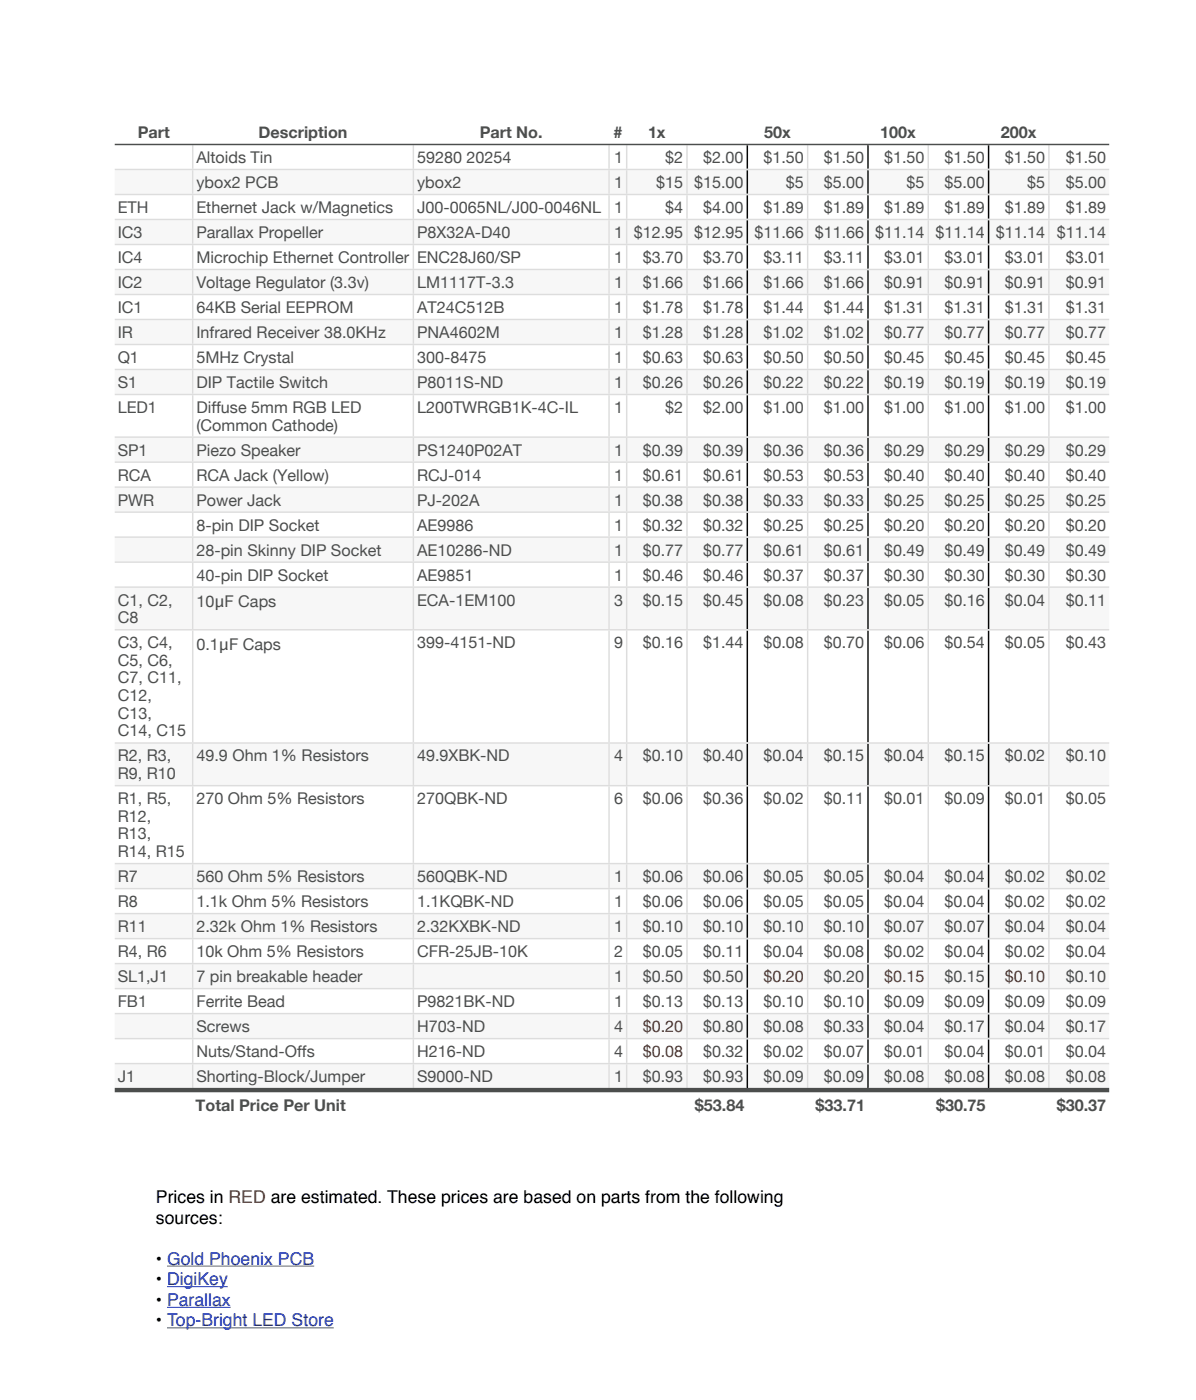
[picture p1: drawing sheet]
<svg xmlns="http://www.w3.org/2000/svg" width="287mm" height="336mm" viewBox="0 0 287 336" stroke-linecap="round" stroke-linejoin="round" font-family="sans-serif">
<defs><g id="words">
<g font-size="4.2">
<text x="37.4" y="288.6">Prices in RED are estimated. These prices are based on parts from the following</text>
<text x="37.4" y="293.5">sources:</text>
<text x="37.4" y="303.4">• Gold Phoenix PCB</text>
<text x="37.4" y="308.3">• DigiKey</text>
<text x="37.4" y="313.3">• Parallax</text>
<text x="37.4" y="318.2">• Top-Bright LED Store</text>
</g>
<g font-size="3.9" fill="#4c4e4d">
<text x="33" y="33.2">Part</text>
<text x="62" y="33.2">Description</text>
<text x="115" y="33.2">Part No.</text>
<text x="147.1" y="33.2">#</text>
<text x="155.4" y="33.2">1x</text>
<text x="183.2" y="33.2">50x</text>
<text x="211.1" y="33.2">100x</text>
<text x="240" y="33.2">200x</text>
<text x="47.1" y="39.1">Altoids Tin</text>
<text x="100" y="39.1">59280 20254</text>
<text x="147.2" y="39.1">1</text>
<text x="159.6" y="39.1">$2</text>
<text x="168.6" y="39.1">$2.00</text>
<text x="183.1" y="39.1">$1.50</text>
<text x="197.5" y="39.1">$1.50</text>
<text x="212" y="39.1">$1.50</text>
<text x="226.5" y="39.1">$1.50</text>
<text x="240.9" y="39.1">$1.50</text>
<text x="255.6" y="39.1">$1.50</text>
<text x="47.1" y="45.1">ybox2 PCB</text>
<text x="100" y="45.1">ybox2</text>
<text x="147.2" y="45.1">1</text>
<text x="157.4" y="45.1">$15</text>
<text x="166.5" y="45.1">$15.00</text>
<text x="188.5" y="45.1">$5</text>
<text x="197.5" y="45.1">$5.00</text>
<text x="217.4" y="45.1">$5</text>
<text x="226.5" y="45.1">$5.00</text>
<text x="246.3" y="45.1">$5</text>
<text x="255.6" y="45.1">$5.00</text>
<text x="28.2" y="51.1">ETH</text>
<text x="47.1" y="51.1">Ethernet Jack w/Magnetics</text>
<text x="100" y="51.1">J00-0065NL/J00-0046NL</text>
<text x="147.2" y="51.1">1</text>
<text x="159.6" y="51.1">$4</text>
<text x="168.6" y="51.1">$4.00</text>
<text x="183.1" y="51.1">$1.89</text>
<text x="197.5" y="51.1">$1.89</text>
<text x="212" y="51.1">$1.89</text>
<text x="226.5" y="51.1">$1.89</text>
<text x="240.9" y="51.1">$1.89</text>
<text x="255.6" y="51.1">$1.89</text>
<text x="28.2" y="57.1">IC3</text>
<text x="47.1" y="57.1">Parallax Propeller</text>
<text x="100" y="57.1">P8X32A-D40</text>
<text x="147.2" y="57.1">1</text>
<text x="152" y="57.1">$12.95</text>
<text x="166.5" y="57.1">$12.95</text>
<text x="180.9" y="57.1">$11.66</text>
<text x="195.4" y="57.1">$11.66</text>
<text x="209.9" y="57.1">$11.14</text>
<text x="224.3" y="57.1">$11.14</text>
<text x="238.8" y="57.1">$11.14</text>
<text x="253.4" y="57.1">$11.14</text>
<text x="28.2" y="63.1">IC4</text>
<text x="47.1" y="63.1">Microchip Ethernet Controller</text>
<text x="100" y="63.1">ENC28J60/SP</text>
<text x="147.2" y="63.1">1</text>
<text x="154.2" y="63.1">$3.70</text>
<text x="168.6" y="63.1">$3.70</text>
<text x="183.1" y="63.1">$3.11</text>
<text x="197.5" y="63.1">$3.11</text>
<text x="212" y="63.1">$3.01</text>
<text x="226.5" y="63.1">$3.01</text>
<text x="240.9" y="63.1">$3.01</text>
<text x="255.6" y="63.1">$3.01</text>
<text x="28.2" y="69.1">IC2</text>
<text x="47.1" y="69.1">Voltage Regulator (3.3v)</text>
<text x="100" y="69.1">LM1117T-3.3</text>
<text x="147.2" y="69.1">1</text>
<text x="154.2" y="69.1">$1.66</text>
<text x="168.6" y="69.1">$1.66</text>
<text x="183.1" y="69.1">$1.66</text>
<text x="197.5" y="69.1">$1.66</text>
<text x="212" y="69.1">$0.91</text>
<text x="226.5" y="69.1">$0.91</text>
<text x="240.9" y="69.1">$0.91</text>
<text x="255.6" y="69.1">$0.91</text>
<text x="28.2" y="75.1">IC1</text>
<text x="47.1" y="75.1">64KB Serial EEPROM</text>
<text x="100" y="75.1">AT24C512B</text>
<text x="147.2" y="75.1">1</text>
<text x="154.2" y="75.1">$1.78</text>
<text x="168.6" y="75.1">$1.78</text>
<text x="183.1" y="75.1">$1.44</text>
<text x="197.5" y="75.1">$1.44</text>
<text x="212" y="75.1">$1.31</text>
<text x="226.5" y="75.1">$1.31</text>
<text x="240.9" y="75.1">$1.31</text>
<text x="255.6" y="75.1">$1.31</text>
<text x="28.2" y="81.1">IR</text>
<text x="47.1" y="81.1">Infrared Receiver 38.0KHz</text>
<text x="100" y="81.1">PNA4602M</text>
<text x="147.2" y="81.1">1</text>
<text x="154.2" y="81.1">$1.28</text>
<text x="168.6" y="81.1">$1.28</text>
<text x="183.1" y="81.1">$1.02</text>
<text x="197.5" y="81.1">$1.02</text>
<text x="212" y="81.1">$0.77</text>
<text x="226.5" y="81.1">$0.77</text>
<text x="240.9" y="81.1">$0.77</text>
<text x="255.6" y="81.1">$0.77</text>
<text x="28.2" y="87">Q1</text>
<text x="47.1" y="87">5MHz Crystal</text>
<text x="100" y="87">300-8475</text>
<text x="147.2" y="87">1</text>
<text x="154.2" y="87">$0.63</text>
<text x="168.6" y="87">$0.63</text>
<text x="183.1" y="87">$0.50</text>
<text x="197.5" y="87">$0.50</text>
<text x="212" y="87">$0.45</text>
<text x="226.5" y="87">$0.45</text>
<text x="240.9" y="87">$0.45</text>
<text x="255.6" y="87">$0.45</text>
<text x="28.2" y="93">S1</text>
<text x="47.1" y="93">DIP Tactile Switch</text>
<text x="100" y="93">P8011S-ND</text>
<text x="147.2" y="93">1</text>
<text x="154.2" y="93">$0.26</text>
<text x="168.6" y="93">$0.26</text>
<text x="183.1" y="93">$0.22</text>
<text x="197.5" y="93">$0.22</text>
<text x="212" y="93">$0.19</text>
<text x="226.5" y="93">$0.19</text>
<text x="240.9" y="93">$0.19</text>
<text x="255.6" y="93">$0.19</text>
<text x="28.2" y="99">LED1</text>
<text x="47.1" y="99">Diffuse 5mm RGB LED</text>
<text x="100" y="99">L200TWRGB1K-4C-IL</text>
<text x="147.2" y="99">1</text>
<text x="159.6" y="99">$2</text>
<text x="168.6" y="99">$2.00</text>
<text x="183.1" y="99">$1.00</text>
<text x="197.5" y="99">$1.00</text>
<text x="212" y="99">$1.00</text>
<text x="226.5" y="99">$1.00</text>
<text x="240.9" y="99">$1.00</text>
<text x="255.6" y="99">$1.00</text>
<text x="47.1" y="103.3">(Common Cathode)</text>
<text x="28.2" y="109.3">SP1</text>
<text x="47.1" y="109.3">Piezo Speaker</text>
<text x="100" y="109.3">PS1240P02AT</text>
<text x="147.2" y="109.3">1</text>
<text x="154.2" y="109.3">$0.39</text>
<text x="168.6" y="109.3">$0.39</text>
<text x="183.1" y="109.3">$0.36</text>
<text x="197.5" y="109.3">$0.36</text>
<text x="212" y="109.3">$0.29</text>
<text x="226.5" y="109.3">$0.29</text>
<text x="240.9" y="109.3">$0.29</text>
<text x="255.6" y="109.3">$0.29</text>
<text x="28.2" y="115.3">RCA</text>
<text x="47.1" y="115.3">RCA Jack (Yellow)</text>
<text x="100" y="115.3">RCJ-014</text>
<text x="147.2" y="115.3">1</text>
<text x="154.2" y="115.3">$0.61</text>
<text x="168.6" y="115.3">$0.61</text>
<text x="183.1" y="115.3">$0.53</text>
<text x="197.5" y="115.3">$0.53</text>
<text x="212" y="115.3">$0.40</text>
<text x="226.5" y="115.3">$0.40</text>
<text x="240.9" y="115.3">$0.40</text>
<text x="255.6" y="115.3">$0.40</text>
<text x="28.2" y="121.3">PWR</text>
<text x="47.1" y="121.3">Power Jack</text>
<text x="100" y="121.3">PJ-202A</text>
<text x="147.2" y="121.3">1</text>
<text x="154.2" y="121.3">$0.38</text>
<text x="168.6" y="121.3">$0.38</text>
<text x="183.1" y="121.3">$0.33</text>
<text x="197.5" y="121.3">$0.33</text>
<text x="212" y="121.3">$0.25</text>
<text x="226.5" y="121.3">$0.25</text>
<text x="240.9" y="121.3">$0.25</text>
<text x="255.6" y="121.3">$0.25</text>
<text x="47.1" y="127.3">8-pin DIP Socket</text>
<text x="100" y="127.3">AE9986</text>
<text x="147.2" y="127.3">1</text>
<text x="154.2" y="127.3">$0.32</text>
<text x="168.6" y="127.3">$0.32</text>
<text x="183.1" y="127.3">$0.25</text>
<text x="197.5" y="127.3">$0.25</text>
<text x="212" y="127.3">$0.20</text>
<text x="226.5" y="127.3">$0.20</text>
<text x="240.9" y="127.3">$0.20</text>
<text x="255.6" y="127.3">$0.20</text>
<text x="47.1" y="133.3">28-pin Skinny DIP Socket</text>
<text x="100" y="133.3">AE10286-ND</text>
<text x="147.2" y="133.3">1</text>
<text x="154.2" y="133.3">$0.77</text>
<text x="168.6" y="133.3">$0.77</text>
<text x="183.1" y="133.3">$0.61</text>
<text x="197.5" y="133.3">$0.61</text>
<text x="212" y="133.3">$0.49</text>
<text x="226.5" y="133.3">$0.49</text>
<text x="240.9" y="133.3">$0.49</text>
<text x="255.6" y="133.3">$0.49</text>
<text x="47.1" y="139.3">40-pin DIP Socket</text>
<text x="100" y="139.3">AE9851</text>
<text x="147.2" y="139.3">1</text>
<text x="154.2" y="139.3">$0.46</text>
<text x="168.6" y="139.3">$0.46</text>
<text x="183.1" y="139.3">$0.37</text>
<text x="197.5" y="139.3">$0.37</text>
<text x="212" y="139.3">$0.30</text>
<text x="226.5" y="139.3">$0.30</text>
<text x="240.9" y="139.3">$0.30</text>
<text x="255.6" y="139.3">$0.30</text>
<text x="28.2" y="145.3">C1, C2,</text>
<text x="28.2" y="149.5">C8</text>
<text x="47.1" y="145.6">10!F Caps</text>
<text x="100" y="145.3">ECA-1EM100</text>
<text x="147.2" y="145.3">3</text>
<text x="154.2" y="145.3">$0.15</text>
<text x="168.6" y="145.3">$0.45</text>
<text x="183.1" y="145.3">$0.08</text>
<text x="197.5" y="145.3">$0.23</text>
<text x="212" y="145.3">$0.05</text>
<text x="226.5" y="145.3">$0.16</text>
<text x="240.9" y="145.3">$0.04</text>
<text x="255.6" y="145.3">$0.11</text>
<text x="28.2" y="155.5">C3, C4,</text>
<text x="47.1" y="155.8">0.1!F Caps</text>
<text x="100" y="155.5">399-4151-ND</text>
<text x="147.2" y="155.5">9</text>
<text x="154.2" y="155.5">$0.16</text>
<text x="168.6" y="155.5">$1.44</text>
<text x="183.1" y="155.5">$0.08</text>
<text x="197.5" y="155.5">$0.70</text>
<text x="212" y="155.5">$0.06</text>
<text x="226.5" y="155.5">$0.54</text>
<text x="240.9" y="155.5">$0.05</text>
<text x="255.6" y="155.5">$0.43</text>
<text x="28.2" y="159.7">C5, C6,</text>
<text x="28.2" y="164">C7, C11,</text>
<text x="28.2" y="168.2">C12,</text>
<text x="28.2" y="172.4">C13,</text>
<text x="28.2" y="176.7">C14, C15</text>
<text x="28.2" y="182.7">R2, R3,</text>
<text x="47.1" y="182.7">49.9 Ohm 1% Resistors</text>
<text x="100" y="182.7">49.9XBK-ND</text>
<text x="147.2" y="182.7">4</text>
<text x="154.2" y="182.7">$0.10</text>
<text x="168.6" y="182.7">$0.40</text>
<text x="183.1" y="182.7">$0.04</text>
<text x="197.5" y="182.7">$0.15</text>
<text x="212" y="182.7">$0.04</text>
<text x="226.5" y="182.7">$0.15</text>
<text x="240.9" y="182.7">$0.02</text>
<text x="255.6" y="182.7">$0.10</text>
<text x="28.2" y="186.9">R9, R10</text>
<text x="28.2" y="192.9">R1, R5,</text>
<text x="28.2" y="197.1">R12,</text>
<text x="47.1" y="192.9">270 Ohm 5% Resistors</text>
<text x="100" y="192.9">270QBK-ND</text>
<text x="147.2" y="192.9">6</text>
<text x="154.2" y="192.9">$0.06</text>
<text x="168.6" y="192.9">$0.36</text>
<text x="183.1" y="192.9">$0.02</text>
<text x="197.5" y="192.9">$0.11</text>
<text x="212" y="192.9">$0.01</text>
<text x="226.5" y="192.9">$0.09</text>
<text x="240.9" y="192.9">$0.01</text>
<text x="255.6" y="192.9">$0.05</text>
<text x="28.2" y="201.3">R13,</text>
<text x="28.2" y="205.6">R14, R15</text>
<text x="28.2" y="211.6">R7</text>
<text x="47.1" y="211.6">560 Ohm 5% Resistors</text>
<text x="100" y="211.6">560QBK-ND</text>
<text x="147.2" y="211.6">1</text>
<text x="154.2" y="211.6">$0.06</text>
<text x="168.6" y="211.6">$0.06</text>
<text x="183.1" y="211.6">$0.05</text>
<text x="197.5" y="211.6">$0.05</text>
<text x="212" y="211.6">$0.04</text>
<text x="226.5" y="211.6">$0.04</text>
<text x="240.9" y="211.6">$0.02</text>
<text x="255.6" y="211.6">$0.02</text>
<text x="28.2" y="217.6">R8</text>
<text x="47.1" y="217.6">1.1k Ohm 5% Resistors</text>
<text x="100" y="217.6">1.1KQBK-ND</text>
<text x="147.2" y="217.6">1</text>
<text x="154.2" y="217.6">$0.06</text>
<text x="168.6" y="217.6">$0.06</text>
<text x="183.1" y="217.6">$0.05</text>
<text x="197.5" y="217.6">$0.05</text>
<text x="212" y="217.6">$0.04</text>
<text x="226.5" y="217.6">$0.04</text>
<text x="240.9" y="217.6">$0.02</text>
<text x="255.6" y="217.6">$0.02</text>
<text x="28.2" y="223.6">R11</text>
<text x="47.1" y="223.6">2.32k Ohm 1% Resistors</text>
<text x="100" y="223.6">2.32KXBK-ND</text>
<text x="147.2" y="223.6">1</text>
<text x="154.2" y="223.6">$0.10</text>
<text x="168.6" y="223.6">$0.10</text>
<text x="183.1" y="223.6">$0.10</text>
<text x="197.5" y="223.6">$0.10</text>
<text x="212" y="223.6">$0.07</text>
<text x="226.5" y="223.6">$0.07</text>
<text x="240.9" y="223.6">$0.04</text>
<text x="255.6" y="223.6">$0.04</text>
<text x="28.2" y="229.6">R4, R6</text>
<text x="47.1" y="229.6">10k Ohm 5% Resistors</text>
<text x="100" y="229.6">CFR-25JB-10K</text>
<text x="147.2" y="229.6">2</text>
<text x="154.2" y="229.6">$0.05</text>
<text x="168.6" y="229.6">$0.11</text>
<text x="183.1" y="229.6">$0.04</text>
<text x="197.5" y="229.6">$0.08</text>
<text x="212" y="229.6">$0.02</text>
<text x="226.5" y="229.6">$0.04</text>
<text x="240.9" y="229.6">$0.02</text>
<text x="255.6" y="229.6">$0.04</text>
<text x="28.2" y="235.6">SL1,J1</text>
<text x="47.1" y="235.6">7 pin breakable header</text>
<text x="147.2" y="235.6">1</text>
<text x="154.2" y="235.6">$0.50</text>
<text x="168.6" y="235.6">$0.50</text>
<text x="197.5" y="235.6">$0.20</text>
<text x="226.5" y="235.6">$0.15</text>
<text x="255.6" y="235.6">$0.10</text>
<text x="28.2" y="241.6">FB1</text>
<text x="47.1" y="241.6">Ferrite Bead</text>
<text x="100" y="241.6">P9821BK-ND</text>
<text x="147.2" y="241.6">1</text>
<text x="154.2" y="241.6">$0.13</text>
<text x="168.6" y="241.6">$0.13</text>
<text x="183.1" y="241.6">$0.10</text>
<text x="197.5" y="241.6">$0.10</text>
<text x="212" y="241.6">$0.09</text>
<text x="226.5" y="241.6">$0.09</text>
<text x="240.9" y="241.6">$0.09</text>
<text x="255.6" y="241.6">$0.09</text>
<text x="47.1" y="247.6">Screws</text>
<text x="100" y="247.6">H703-ND</text>
<text x="147.2" y="247.6">4</text>
<text x="168.6" y="247.6">$0.80</text>
<text x="183.1" y="247.6">$0.08</text>
<text x="197.5" y="247.6">$0.33</text>
<text x="212" y="247.6">$0.04</text>
<text x="226.5" y="247.6">$0.17</text>
<text x="240.9" y="247.6">$0.04</text>
<text x="255.6" y="247.6">$0.17</text>
<text x="47.1" y="253.6">Nuts/Stand-Offs</text>
<text x="100" y="253.6">H216-ND</text>
<text x="147.2" y="253.6">4</text>
<text x="168.6" y="253.6">$0.32</text>
<text x="183.1" y="253.6">$0.02</text>
<text x="197.5" y="253.6">$0.07</text>
<text x="212" y="253.6">$0.01</text>
<text x="226.5" y="253.6">$0.04</text>
<text x="240.9" y="253.6">$0.01</text>
<text x="255.6" y="253.6">$0.04</text>
<text x="28.2" y="259.6">J1</text>
<text x="47.1" y="259.6">Shorting-Block/Jumper</text>
<text x="100" y="259.6">S9000-ND</text>
<text x="147.2" y="259.6">1</text>
<text x="154.2" y="259.6">$0.93</text>
<text x="168.6" y="259.6">$0.93</text>
<text x="183.1" y="259.6">$0.09</text>
<text x="197.5" y="259.6">$0.09</text>
<text x="212" y="259.6">$0.08</text>
<text x="226.5" y="259.6">$0.08</text>
<text x="240.9" y="259.6">$0.08</text>
<text x="255.6" y="259.6">$0.08</text>
<text x="46.9" y="266.6">Total Price Per Unit</text>
<text x="166.6" y="266.6">$53.84</text>
<text x="195.6" y="266.6">$33.71</text>
<text x="224.5" y="266.6">$30.75</text>
<text x="253.4" y="266.6">$30.37</text>
</g>
<g font-size="3.9" fill="#b51b00">
<text x="183.1" y="235.6">$0.20</text>
<text x="212" y="235.6">$0.15</text>
<text x="240.9" y="235.6">$0.10</text>
<text x="154.2" y="247.6">$0.20</text>
<text x="154.2" y="253.6">$0.08</text>
</g>
</g></defs>
<path d="M27.5 40.8v5.7h18.5v-5.7zM46.4 40.8v5.7h52.6v-5.7zM99.3 40.8v5.7h46.6v-5.7zM146.2 40.8v5.7h3.9v-5.7zM150.5 40.8v5.7h14.1v-5.7zM164.9 40.8v5.7h14.1v-5.7zM179.4 40.8v5.7h14.1v-5.7zM193.9 40.8v5.7h14.1v-5.7zM208.3 40.8v5.7h14.1v-5.7zM222.8 40.8v5.7h14.1v-5.7zM237.2 40.8v5.7h14.2v-5.7zM251.7 40.8v5.7h14.3v-5.7zM27.5 52.8v5.7h18.5v-5.7zM46.4 52.8v5.7h52.6v-5.7zM99.3 52.8v5.7h46.6v-5.7zM146.2 52.8v5.7h3.9v-5.7zM150.5 52.8v5.7h14.1v-5.7zM164.9 52.8v5.7h14.1v-5.7zM179.4 52.8v5.7h14.1v-5.7zM193.9 52.8v5.7h14.1v-5.7zM208.3 52.8v5.7h14.1v-5.7zM222.8 52.8v5.7h14.1v-5.7zM237.2 52.8v5.7h14.2v-5.7zM251.7 52.8v5.7h14.3v-5.7zM27.5 64.8v5.7h18.5v-5.7zM46.4 64.8v5.7h52.6v-5.7zM99.3 64.8v5.7h46.6v-5.7zM146.2 64.8v5.7h3.9v-5.7zM150.5 64.8v5.7h14.1v-5.7zM164.9 64.8v5.7h14.1v-5.7zM179.4 64.8v5.7h14.1v-5.7zM193.9 64.8v5.7h14.1v-5.7zM208.3 64.8v5.7h14.1v-5.7zM222.8 64.8v5.7h14.1v-5.7zM237.2 64.8v5.7h14.2v-5.7zM251.7 64.8v5.7h14.3v-5.7zM27.5 76.8v5.7h18.5v-5.7zM46.4 76.8v5.7h52.6v-5.7zM99.3 76.8v5.7h46.6v-5.7zM146.2 76.8v5.7h3.9v-5.7zM150.5 76.8v5.7h14.1v-5.7zM164.9 76.8v5.7h14.1v-5.7zM179.4 76.8v5.7h14.1v-5.7zM193.9 76.8v5.7h14.1v-5.7zM208.3 76.8v5.7h14.1v-5.7zM222.8 76.8v5.7h14.1v-5.7zM237.2 76.8v5.7h14.2v-5.7zM251.7 76.8v5.7h14.3v-5.7zM27.5 88.8v5.7h18.5v-5.7zM46.4 88.8v5.7h52.6v-5.7zM99.3 88.8v5.7h46.6v-5.7zM146.2 88.8v5.7h3.9v-5.7zM150.5 88.8v5.7h14.1v-5.7zM164.9 88.8v5.7h14.1v-5.7zM179.4 88.8v5.7h14.1v-5.7zM193.9 88.8v5.7h14.1v-5.7zM208.3 88.8v5.7h14.1v-5.7zM222.8 88.8v5.7h14.1v-5.7zM237.2 88.8v5.7h14.2v-5.7zM251.7 88.8v5.7h14.3v-5.7zM27.5 105v5.7h18.5v-5.7zM46.4 105v5.7h52.6v-5.7zM99.3 105v5.7h46.6v-5.7zM146.2 105v5.7h3.9v-5.7zM150.5 105v5.7h14.1v-5.7zM164.9 105v5.7h14.1v-5.7zM179.4 105v5.7h14.1v-5.7zM193.9 105v5.7h14.1v-5.7zM208.3 105v5.7h14.1v-5.7zM222.8 105v5.7h14.1v-5.7zM237.2 105v5.7h14.2v-5.7zM251.7 105v5.7h14.3v-5.7zM27.5 117v5.7h18.5v-5.7zM46.4 117v5.7h52.6v-5.7zM99.3 117v5.7h46.6v-5.7zM146.2 117v5.7h3.9v-5.7zM150.5 117v5.7h14.1v-5.7zM164.9 117v5.7h14.1v-5.7zM179.4 117v5.7h14.1v-5.7zM193.9 117v5.7h14.1v-5.7zM208.3 117v5.7h14.1v-5.7zM222.8 117v5.7h14.1v-5.7zM237.2 117v5.7h14.2v-5.7zM251.7 117v5.7h14.3v-5.7zM27.5 129v5.7h18.5v-5.7zM46.4 129v5.7h52.6v-5.7zM99.3 129v5.7h46.6v-5.7zM146.2 129v5.7h3.9v-5.7zM150.5 129v5.7h14.1v-5.7zM164.9 129v5.7h14.1v-5.7zM179.4 129v5.7h14.1v-5.7zM193.9 129v5.7h14.1v-5.7zM208.3 129v5.7h14.1v-5.7zM222.8 129v5.7h14.1v-5.7zM237.2 129v5.7h14.2v-5.7zM251.7 129v5.7h14.3v-5.7zM27.5 141v9.9h18.5v-9.9zM46.4 141v9.9h52.6v-9.9zM99.3 141v9.9h46.6v-9.9zM146.2 141v9.9h3.9v-9.9zM150.5 141v9.9h14.1v-9.9zM164.9 141v9.9h14.1v-9.9zM179.4 141v9.9h14.1v-9.9zM193.9 141v9.9h14.1v-9.9zM208.3 141v9.9h14.1v-9.9zM222.8 141v9.9h14.1v-9.9zM237.2 141v9.9h14.2v-9.9zM251.7 141v9.9h14.3v-9.9zM27.5 178.4v9.9h18.5v-9.9zM46.4 178.4v9.9h52.6v-9.9zM99.3 178.4v9.9h46.6v-9.9zM146.2 178.4v9.9h3.9v-9.9zM150.5 178.4v9.9h14.1v-9.9zM164.9 178.4v9.9h14.1v-9.9zM179.4 178.4v9.9h14.1v-9.9zM193.9 178.4v9.9h14.1v-9.9zM208.3 178.4v9.9h14.1v-9.9zM222.8 178.4v9.9h14.1v-9.9zM237.2 178.4v9.9h14.2v-9.9zM251.7 178.4v9.9h14.3v-9.9zM27.5 207.3v5.7h18.5v-5.7zM46.4 207.3v5.7h52.6v-5.7zM99.3 207.3v5.7h46.6v-5.7zM146.2 207.3v5.7h3.9v-5.7zM150.5 207.3v5.7h14.1v-5.7zM164.9 207.3v5.7h14.1v-5.7zM179.4 207.3v5.7h14.1v-5.7zM193.9 207.3v5.7h14.1v-5.7zM208.3 207.3v5.7h14.1v-5.7zM222.8 207.3v5.7h14.1v-5.7zM237.2 207.3v5.7h14.2v-5.7zM251.7 207.3v5.7h14.3v-5.7zM27.5 219.3v5.7h18.5v-5.7zM46.4 219.3v5.7h52.6v-5.7zM99.3 219.3v5.7h46.6v-5.7zM146.2 219.3v5.7h3.9v-5.7zM150.5 219.3v5.7h14.1v-5.7zM164.9 219.3v5.7h14.1v-5.7zM179.4 219.3v5.7h14.1v-5.7zM193.9 219.3v5.7h14.1v-5.7zM208.3 219.3v5.7h14.1v-5.7zM222.8 219.3v5.7h14.1v-5.7zM237.2 219.3v5.7h14.2v-5.7zM251.7 219.3v5.7h14.3v-5.7zM27.5 231.3v5.7h18.5v-5.7zM46.4 231.3v5.7h52.6v-5.7zM99.3 231.3v5.7h46.6v-5.7zM146.2 231.3v5.7h3.9v-5.7zM150.5 231.3v5.7h14.1v-5.7zM164.9 231.3v5.7h14.1v-5.7zM179.4 231.3v5.7h14.1v-5.7zM193.9 231.3v5.7h14.1v-5.7zM208.3 231.3v5.7h14.1v-5.7zM222.8 231.3v5.7h14.1v-5.7zM237.2 231.3v5.7h14.2v-5.7zM251.7 231.3v5.7h14.3v-5.7zM27.5 243.3v5.7h18.5v-5.7zM46.4 243.3v5.7h52.6v-5.7zM99.3 243.3v5.7h46.6v-5.7zM146.2 243.3v5.7h3.9v-5.7zM150.5 243.3v5.7h14.1v-5.7zM164.9 243.3v5.7h14.1v-5.7zM179.4 243.3v5.7h14.1v-5.7zM193.9 243.3v5.7h14.1v-5.7zM208.3 243.3v5.7h14.1v-5.7zM222.8 243.3v5.7h14.1v-5.7zM237.2 243.3v5.7h14.2v-5.7zM251.7 243.3v5.7h14.3v-5.7zM27.5 255.3v5.7h18.5v-5.7zM46.4 255.3v5.7h52.6v-5.7zM99.3 255.3v5.7h46.6v-5.7zM146.2 255.3v5.7h3.9v-5.7zM150.5 255.3v5.7h14.1v-5.7zM164.9 255.3v5.7h14.1v-5.7zM179.4 255.3v5.7h14.1v-5.7zM193.9 255.3v5.7h14.1v-5.7zM208.3 255.3v5.7h14.1v-5.7zM222.8 255.3v5.7h14.1v-5.7zM237.2 255.3v5.7h14.2v-5.7zM251.7 255.3v5.7h14.3v-5.7z" fill="#f7f7f7"/>
<g fill="none" stroke="#ddd" stroke-width=".35">
<path d="M46.2 34.8v5.7zM99.1 34.8v5.7zM146 34.8v5.7zM150.3 34.8v5.7zM164.7 34.8v5.7zM193.7 34.8v5.7zM222.6 34.8v5.7zM251.5 34.8v5.7zM27.5 58.6h238.5zM27.5 52.7h238.5zM27.5 46.7h238.5zM27.5 40.7h238.5z"/>
<path d="M46.2 58.8v5.7zM46.2 52.8v5.7zM46.2 46.8v5.7zM46.2 40.8v5.7zM99.1 58.8v5.7zM99.1 52.8v5.7zM99.1 46.8v5.7zM99.1 40.8v5.7zM146 58.8v5.7zM146 52.8v5.7zM146 46.8v5.7zM146 40.8v5.7z"/>
<path d="M150.3 58.8v5.7zM150.3 52.8v5.7zM150.3 46.8v5.7zM150.3 40.8v5.7zM164.7 58.8v5.7zM164.7 52.8v5.7zM164.7 46.8v5.7zM164.7 40.8v5.7zM193.7 58.8v5.7zM193.7 52.8v5.7zM193.7 46.8v5.7zM193.7 40.8v5.7z"/>
<path d="M222.6 58.8v5.7zM222.6 52.8v5.7zM222.6 46.8v5.7zM222.6 40.8v5.7zM251.5 58.8v5.7zM251.5 52.8v5.7zM251.5 46.8v5.7zM251.5 40.8v5.7zM27.5 76.6h238.5zM27.5 70.6h238.5zM27.5 64.6h238.5zM46.2 76.8v5.7z"/>
<path d="M46.2 70.8v5.7zM46.2 64.8v5.7zM99.1 76.8v5.7zM99.1 70.8v5.7zM99.1 64.8v5.7zM146 76.8v5.7zM146 70.8v5.7zM146 64.8v5.7zM150.3 76.8v5.7zM150.3 70.8v5.7zM150.3 64.8v5.7zM164.7 76.8v5.7z"/>
<path d="M164.7 70.8v5.7zM164.7 64.8v5.7zM193.7 76.8v5.7zM193.7 70.8v5.7zM193.7 64.8v5.7zM222.6 76.8v5.7zM222.6 70.8v5.7zM222.6 64.8v5.7zM251.5 76.8v5.7zM251.5 70.8v5.7zM251.5 64.8v5.7zM27.5 94.6h238.5z"/>
<path d="M27.5 88.6h238.5zM27.5 82.6h238.5zM46.2 94.8v9.9zM46.2 88.8v5.7zM46.2 82.8v5.7zM99.1 94.8v9.9zM99.1 88.8v5.7zM99.1 82.8v5.7zM146 94.8v9.9zM146 88.8v5.7zM146 82.8v5.7zM150.3 94.8v9.9z"/>
<path d="M150.3 88.8v5.7zM150.3 82.8v5.7zM164.7 94.8v9.9zM164.7 88.8v5.7zM164.7 82.8v5.7zM193.7 94.8v9.9zM193.7 88.8v5.7zM193.7 82.8v5.7zM222.6 94.8v9.9zM222.6 88.8v5.7zM222.6 82.8v5.7zM251.5 94.8v9.9z"/>
<path d="M251.5 88.8v5.7zM251.5 82.8v5.7zM27.5 116.9h238.5zM27.5 110.9h238.5zM27.5 104.9h238.5zM46.2 117v5.7zM46.2 111v5.7zM46.2 105v5.7zM99.1 117v5.7zM99.1 111v5.7zM99.1 105v5.7zM146 117v5.7z"/>
<path d="M146 111v5.7zM146 105v5.7zM150.3 117v5.7zM150.3 111v5.7zM150.3 105v5.7zM164.7 117v5.7zM164.7 111v5.7zM164.7 105v5.7zM193.7 117v5.7zM193.7 111v5.7zM193.7 105v5.7zM222.6 117v5.7z"/>
<path d="M222.6 111v5.7zM222.6 105v5.7zM251.5 117v5.7zM251.5 111v5.7zM251.5 105v5.7zM27.5 134.8h238.5zM27.5 128.9h238.5zM27.5 122.9h238.5zM46.2 135v5.7zM46.2 129v5.7zM46.2 123v5.7zM99.1 135v5.7z"/>
<path d="M99.1 129v5.7zM99.1 123v5.7zM146 135v5.7zM146 129v5.7zM146 123v5.7zM150.3 135v5.7zM150.3 129v5.7zM150.3 123v5.7zM164.7 135v5.7zM164.7 129v5.7zM164.7 123v5.7zM193.7 135v5.7z"/>
<path d="M193.7 129v5.7zM193.7 123v5.7zM222.6 135v5.7zM222.6 129v5.7zM222.6 123v5.7zM251.5 135v5.7zM251.5 129v5.7zM251.5 123v5.7zM27.5 151.1h238.5zM27.5 140.8h238.5zM46.2 151.3v26.8zM46.2 141v9.9z"/>
<path d="M99.1 151.3v26.8zM99.1 141v9.9zM146 151.3v26.8zM146 141v9.9zM150.3 151.3v26.8zM150.3 141v9.9zM164.7 151.3v26.8zM164.7 141v9.9zM193.7 151.3v26.8zM193.7 141v9.9zM222.6 151.3v26.8zM222.6 141v9.9z"/>
<path d="M251.5 151.3v26.8zM251.5 141v9.9zM27.5 178.2h238.5zM46.2 178.4v9.9zM99.1 178.4v9.9zM146 178.4v9.9zM150.3 178.4v9.9zM164.7 178.4v9.9zM193.7 178.4v9.9zM222.6 178.4v9.9zM251.5 178.4v9.9zM27.5 188.5h238.5z"/>
<path d="M46.2 188.6v18.4zM99.1 188.6v18.4zM146 188.6v18.4zM150.3 188.6v18.4zM164.7 188.6v18.4zM193.7 188.6v18.4zM222.6 188.6v18.4zM251.5 188.6v18.4zM27.5 219.2h238.5zM27.5 213.2h238.5zM27.5 207.2h238.5zM46.2 219.3v5.7z"/>
<path d="M46.2 213.3v5.7zM46.2 207.3v5.7zM99.1 219.3v5.7zM99.1 213.3v5.7zM99.1 207.3v5.7zM146 219.3v5.7zM146 213.3v5.7zM146 207.3v5.7zM150.3 219.3v5.7zM150.3 213.3v5.7zM150.3 207.3v5.7zM164.7 219.3v5.7z"/>
<path d="M164.7 213.3v5.7zM164.7 207.3v5.7zM193.7 219.3v5.7zM193.7 213.3v5.7zM193.7 207.3v5.7zM222.6 219.3v5.7zM222.6 213.3v5.7zM222.6 207.3v5.7zM251.5 219.3v5.7zM251.5 213.3v5.7zM251.5 207.3v5.7zM27.5 237.2h238.5z"/>
<path d="M27.5 231.2h238.5zM27.5 225.2h238.5zM46.2 237.3v5.7zM46.2 231.3v5.7zM46.2 225.3v5.7zM99.1 237.3v5.7zM99.1 231.3v5.7zM99.1 225.3v5.7zM146 237.3v5.7zM146 231.3v5.7zM146 225.3v5.7zM150.3 237.3v5.7z"/>
<path d="M150.3 231.3v5.7zM150.3 225.3v5.7zM164.7 237.3v5.7zM164.7 231.3v5.7zM164.7 225.3v5.7zM193.7 237.3v5.7zM193.7 231.3v5.7zM193.7 225.3v5.7zM222.6 237.3v5.7zM222.6 231.3v5.7zM222.6 225.3v5.7zM251.5 237.3v5.7z"/>
<path d="M251.5 231.3v5.7zM251.5 225.3v5.7zM27.5 255.1h238.5zM27.5 249.1h238.5zM27.5 243.2h238.5zM46.2 255.3v5.7zM46.2 249.3v5.7zM46.2 243.3v5.7zM99.1 255.3v5.7zM99.1 249.3v5.7zM99.1 243.3v5.7zM146 255.3v5.7z"/>
<path d="M146 249.3v5.7zM146 243.3v5.7zM150.3 255.3v5.7zM150.3 249.3v5.7zM150.3 243.3v5.7zM164.7 255.3v5.7zM164.7 249.3v5.7zM164.7 243.3v5.7zM193.7 255.3v5.7zM193.7 249.3v5.7zM193.7 243.3v5.7zM222.6 255.3v5.7z"/>
<path d="M222.6 249.3v5.7zM222.6 243.3v5.7zM251.5 255.3v5.7zM251.5 249.3v5.7zM251.5 243.3v5.7z"/>
</g>
<g fill="none" stroke="#000" stroke-width=".35">
<path d="M179.2 34.8v5.7zM208.1 34.8v5.7zM237.1 34.8v5.7zM179.2 58.8v5.7zM179.2 52.8v5.7zM179.2 46.8v5.7zM179.2 40.8v5.7zM208.1 58.8v5.7zM208.1 52.8v5.7zM208.1 46.8v5.7zM208.1 40.8v5.7zM237.1 58.8v5.7z"/>
<path d="M237.1 52.8v5.7zM237.1 46.8v5.7zM237.1 40.8v5.7zM179.2 76.8v5.7zM179.2 70.8v5.7zM179.2 64.8v5.7zM208.1 76.8v5.7zM208.1 70.8v5.7zM208.1 64.8v5.7zM237.1 76.8v5.7zM237.1 70.8v5.7zM237.1 64.8v5.7z"/>
<path d="M179.2 94.8v9.9zM179.2 88.8v5.7zM179.2 82.8v5.7zM208.1 94.8v9.9zM208.1 88.8v5.7zM208.1 82.8v5.7zM237.1 94.8v9.9zM237.1 88.8v5.7zM237.1 82.8v5.7zM179.2 117v5.7zM179.2 111v5.7zM179.2 105v5.7z"/>
<path d="M208.1 117v5.7zM208.1 111v5.7zM208.1 105v5.7zM237.1 117v5.7zM237.1 111v5.7zM237.1 105v5.7zM179.2 135v5.7zM179.2 129v5.7zM179.2 123v5.7zM208.1 135v5.7zM208.1 129v5.7zM208.1 123v5.7z"/>
<path d="M237.1 135v5.7zM237.1 129v5.7zM237.1 123v5.7zM179.2 151.3v26.8zM179.2 141v9.9zM208.1 151.3v26.8zM208.1 141v9.9zM237.1 151.3v26.8zM237.1 141v9.9zM179.2 178.4v9.9zM208.1 178.4v9.9zM237.1 178.4v9.9z"/>
<path d="M179.2 188.6v18.4zM208.1 188.6v18.4zM237.1 188.6v18.4zM179.2 219.3v5.7zM179.2 213.3v5.7zM179.2 207.3v5.7zM208.1 219.3v5.7zM208.1 213.3v5.7zM208.1 207.3v5.7zM237.1 219.3v5.7zM237.1 213.3v5.7zM237.1 207.3v5.7z"/>
<path d="M179.2 237.3v5.7zM179.2 231.3v5.7zM179.2 225.3v5.7zM208.1 237.3v5.7zM208.1 231.3v5.7zM208.1 225.3v5.7zM237.1 237.3v5.7zM237.1 231.3v5.7zM237.1 225.3v5.7zM179.2 255.3v5.7zM179.2 249.3v5.7zM179.2 243.3v5.7z"/>
<path d="M208.1 255.3v5.7zM208.1 249.3v5.7zM208.1 243.3v5.7zM237.1 255.3v5.7zM237.1 249.3v5.7zM237.1 243.3v5.7z"/>
</g>
<path d="M27.5 261.5h238.5z" fill="none" stroke="#4c4e4d" stroke-width="1.1" stroke-linecap="butt"/>
<path d="M27.5 34.7h238.5z" fill="none" stroke="#4c4e4d" stroke-width=".35"/>
<path d="M40.1 303.7h35.2M40.1 308.7h14.5M40.1 313.6h15.2M40.1 318.5h40" fill="none" stroke="#2b67b9" stroke-width=".24"/>
<use href="#words"/>
</svg>
